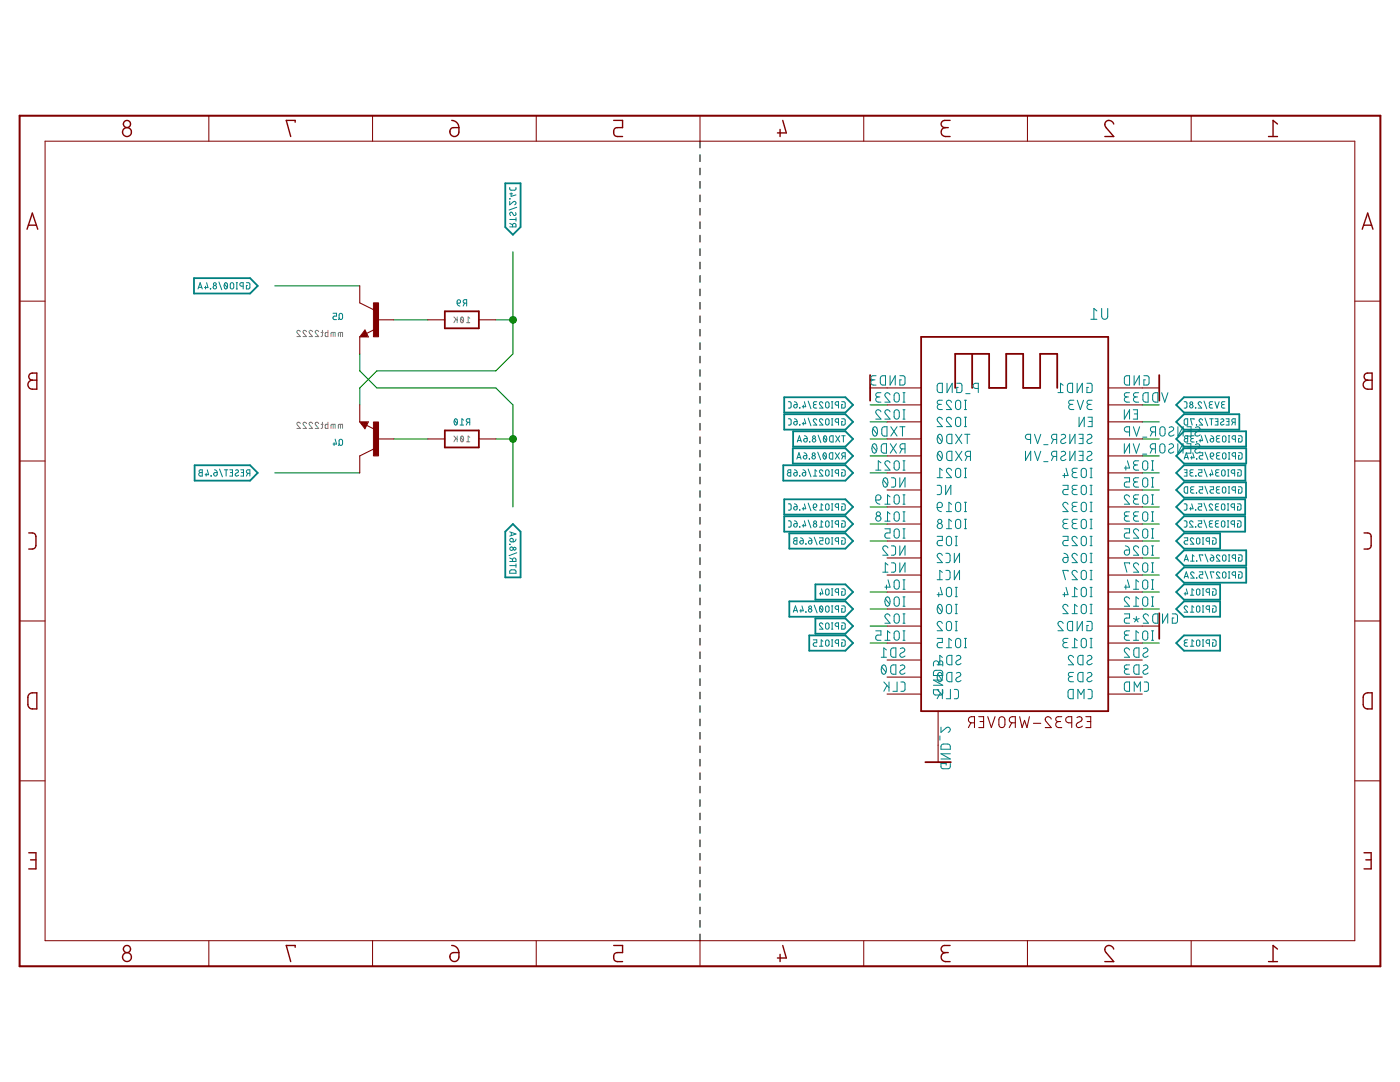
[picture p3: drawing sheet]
<svg xmlns="http://www.w3.org/2000/svg" width="279mm" height="216mm" viewBox="0 0 279 216" stroke-linecap="round" stroke-linejoin="round" font-family="sans-serif">
<g fill="none" stroke="#008000" stroke-width=".21">
<path d="M54.8 57h17M102.4 50.2v20.4l-3.4 3.4h-23.8l-3.4 3.4v3.4M71.8 70.6v3.4l3.4 3.4h23.8l3.4 3.4v20.4M78.6 63.8h6.8M99 63.8h3.4M54.8 94.4h17M78.6 87.6h6.8M99 87.6h3.4M173.7 94.4h3.3M173.7 84.2h3.3M173.7 87.6h3.3M173.7 91h3.3"/>
<path d="M173.7 80.8h3.3M228 94.4h3.4M228 84.2h3.4M228 87.6h3.4M228 91h3.4M228 80.8h3.4M228 97.8h3.4M173.7 118.1h3.3M173.7 107.9h3.3M173.7 104.6h3.3M173.7 101.2h3.3M228 118.1h3.4"/>
<path d="M228 107.9h3.4M228 104.6h3.4M228 101.2h3.4M228 111.3h3.4M228 114.7h3.4M173.7 121.5h3.3M173.7 124.9h3.3M173.7 128.3h3.3M228 121.5h3.4M228 128.3h3.4"/>
</g>
<g fill="#008000" stroke="#008000" stroke-width=".2">
<circle cx="102.4" cy="63.8" r=".68"/>
<circle cx="102.4" cy="87.6" r=".68"/>
</g>
<path d="M3.9 23.1h271.6v169.7h-271.6z" fill="none" stroke="#800000" stroke-width=".4"/>
<g fill="none" stroke="#800000" stroke-width=".2">
<path d="M9 28.2h261.4v159.5h-261.4zM41.7 23.1v5.1M74.4 23.1v5.1M107 23.1v5.1M139.7 23.1v5.1M172.4 23.1v5.1M205 23.1v5.1M237.7 23.1v5.1M3.9 60.1h5.1M270.4 60.1h5.1M3.9 92h5.1M270.4 92h5.1"/>
<path d="M3.9 123.9h5.1M270.4 123.9h5.1M3.9 155.8h5.1M270.4 155.8h5.1M41.7 187.7v5.1M74.4 187.7v5.1M107 187.7v5.1M139.7 187.7v5.1M172.4 187.7v5.1M205 187.7v5.1M237.7 187.7v5.1"/>
</g>
<g fill="none" stroke="#800000" stroke-width=".28">
<path d="M58.9 24.4v-.4h-1.8l.9 3.2M90.1 25.6l1.5-.1a1.56 1.56 0 0 1-.3 1.5 .93 .93 0 0 1-1.3-.1 .93 .93 0 0 1 .1-1.3zM90.1 24l.9 .3 .4 .5 .2 .7M122.5 24h1.7v1.5h-1a.9 .9 0 0 0-.7 .9 .9 .9 0 0 0 .7 .8h1M155.7 25.8v1.4M156.2 24l.7 2.5h-1.7M188.7 25.5a.89 .89 0 0 0-.9 .9 .89 .89 0 0 0 .9 .8h.9M189.6 24h-1.1a.72 .72 0 0 0-.7 .7 .72 .72 0 0 0 .7 .8h.8M222.3 24.7a.88 .88 0 0 0-1.3-.6 .88 .88 0 0 0-.3 1.4l1.6 1.7h-1.8M253.2 27.2h1.8M255 24.7l-.9-.7v3.2M5.4 45.7l1.1-3.2 1 3.2"/>
<path d="M5.7 44.9h1.6M271.9 45.7l1-3.2 1.1 3.2M272.1 44.9h1.6M5.9 74.7l.3-.2 1.1-.1v3.3a1.56 1.56 0 0 1-1.5-.4 .9 .9 0 0 1-.1-.9 .9 .9 0 0 1 .8-.5l-.5-.2-.2-.3zM6.5 75.9h.8M272.4 74.7l.3-.2 1.1-.1v3.3a1.56 1.56 0 0 1-1.5-.4 .89 .89 0 0 1-.2-.9 .89 .89 0 0 1 .8-.5l-.5-.3-.2-.5zM272.9 75.9h.9M5.7 106.3l1.2 .2 .3 .6v1.7l-.2 .5-.3 .2-1 .1M272.2 106.3l1.2 .2 .2 .6v1.7l-.1 .5-.3 .2-1 .1M5.8 138.5a1.65 1.65 0 0 1 1.5-.3v3.3a1.59 1.59 0 0 1-1.5-.3l-.2-.6v-1.7zM272.3 138.5a1.65 1.65 0 0 1 1.5-.3v3.3a1.59 1.59 0 0 1-1.5-.3l-.2-.6v-1.7zM5.7 170.2h1.5v3.2h-1.5"/>
<path d="M6.1 171.6h1.1M272.2 170.2h1.4v3.2h-1.4M272.6 171.6h1M58.9 189v-.3h-1.8l.9 3.2M89.9 190.4l.6-.3h1.1a1.56 1.56 0 0 1-.3 1.5 .93 .93 0 0 1-1.3 0 .93 .93 0 0 1-.1-1.2zM90.1 188.7l.9 .3 .4 .5 .2 .6M122.5 188.7h1.7v1.4h-1a.92 .92 0 0 0-.7 .9 .92 .92 0 0 0 .7 .9h1M155.7 190.4v1.5M156.2 188.7l.7 2.5h-1.7M188.7 190.1a.9 .9 0 0 0-.9 .9 .9 .9 0 0 0 .9 .9h.9M189.6 188.7h-1.1a.71 .71 0 0 0-.7 .7 .71 .71 0 0 0 .7 .7h.8M222.3 189.4a.88 .88 0 0 0-1.3-.7 .88 .88 0 0 0-.3 1.4l1.6 1.8h-1.8"/>
<path d="M253.2 191.9h1.8M255 189.4l-.9-.7v3.2"/>
<circle cx="25.3" cy="24.7" r=".72"/>
<circle cx="25.3" cy="26.4" r=".89"/>
<circle cx="25.3" cy="189.4" r=".72"/>
<circle cx="25.3" cy="191" r=".89"/>
</g>
<g fill="#800000" stroke="#800000" stroke-width=".2">
<path d="M74.5 84.2h1v6.8h-1z"/>
<path d="M74.5 60.4h1v6.8h-1z"/>
</g>
<g fill="none" stroke="#800000" stroke-width=".21">
<path d="M71.8 57v3.4l2.7 1.4M71.8 67.2v3.4M72.8 65.8l.7 1.4h-1.7zM74.8 65.7l-1.6 .8M75.2 63.8h3.4M85.4 63.8h3.4M95.6 63.8h3.4M173.7 77.4h10.1M221.2 77.4h10.2M71.8 84.2h1.7l-.7 1.4zM71.8 80.8v3.4M73.2 84.9l1.6 .8"/>
<path d="M74.5 89.6l-2.7 1.4v3.4M75.2 87.6h3.4M85.4 87.6h3.4M95.6 87.6h3.4M177 84.2h6.8M177 87.6h6.8M177 80.8h6.8M177 94.4h6.8M177 97.8h6.8M177 91h6.8M221.2 84.2h6.8M221.2 87.6h6.8"/>
<path d="M221.2 80.8h6.8M221.2 94.4h6.8M221.2 97.8h6.8M221.2 91h6.8M177 118.1h6.8M177 107.9h6.8M177 104.6h6.8M177 101.2h6.8M177 111.3h6.8M177 114.7h6.8M221.2 118.1h6.8M221.2 107.9h6.8"/>
<path d="M221.2 104.6h6.8M221.2 101.2h6.8M221.2 111.3h6.8M221.2 114.7h6.8M177 138.5h6.8M177 124.9h6.8M177 121.5h6.8M177 128.3h6.8M177 135.1h6.8M177 131.7h6.8M221.2 138.5h6.8M221.2 124.9h10.2"/>
<path d="M221.2 121.5h6.8M221.2 128.3h6.8M221.2 135.1h6.8M221.2 131.7h6.8M187.2 141.9v10.2M193.8 144.2l-.5 1M194.5 144.2a1.11 1.11 0 0 1-1.1-.2l-.1-.4 .1-.3a1.11 1.11 0 0 1 1.1-.3v2.2M195.3 143h1v2.2h-1M195.6 144h.7M197.1 143l.7 2.2 .8-2.2M199.5 143.3a.61 .61 0 0 1 .6-.3 .61 .61 0 0 1 .5 .6v1a.6 .6 0 0 1-.6 .6 .6 .6 0 0 1-.7-.6zM201.9 144.2l-.5 1"/>
<path d="M202.6 144.2h-.6a.61 .61 0 0 1-.6-.6 .61 .61 0 0 1 .6-.6h.6v2.2M203.5 143l.5 2.2 .5-1.5 .5 1.5 .4-2.2M206.2 144.3h1.5M209.8 143.5a.59 .59 0 0 0-.8-.5 .59 .59 0 0 0-.2 1l1 1.2h-1.2M211.3 144a.6 .6 0 0 0-.6 .6 .6 .6 0 0 0 .6 .6h.6M211.9 143h-.7a.49 .49 0 0 0-.5 .5 .49 .49 0 0 0 .5 .5h.5M213.9 144.2a1.11 1.11 0 0 1-1.1-.2l-.1-.4 .1-.3a1.11 1.11 0 0 1 1.1-.3v2.2M214.9 143.2a.54 .54 0 0 1 .8-.1 .54 .54 0 0 1 0 .8l-.7 .4a.55 .55 0 0 0 0 .8 .55 .55 0 0 0 .8 0l.2-.2M216.7 143h1v2.2h-1M217 144h.7"/>
</g>
<path d="M72.8 66.5l-.1 .4h.5l-.4-.7-.7 .9h1.1M88.8 62.1h6.8v3.4h-6.8zM173.7 74.8v5.1M183.8 67.2h37.4v74.7h-37.4zM190.6 77.4v-6.8h6.8v6.8h3.4v-6.8h3.4v6.8h3.4v-6.8h3.4v6.8M194 70.6v6.8M231.4 74.8v5.1M73.2 84.3h-1.1l.7 .9 .4-.7h-.5l.1 .4M88.8 85.9h6.8v3.4h-6.8zM231.4 122.4v5.1M184.7 152.1h5.1" fill="none" stroke="#800000" stroke-width=".36"/>
<g fill="none" stroke="#008080" stroke-width=".2">
<path d="M101.7 37.4v.4l.3 .2 .8-.1 .2-.5M101.7 39.6h.1M101.7 38.7h.6M102 38.5v.7l1-.3M39.5 57.7l.4-1.3 .5 1.3M39.6 57.3h.7M41 57.1v.6M41.2 56.4l.3 1h-.7M42 57.6l.1 .1zM43.7 56.3l.6 1.5M44.8 56.7l.6 .7M44.9 56.5l.2-.1a.67 .67 0 0 1 .3 .7 .67 .67 0 0 1-.4 .5l-.3-.6z"/>
<path d="M46.1 56.5l.3-.1 .3 .3-.1 .8-.2 .2-.4-.2zM47.1 57.7h.3M47.1 56.4h.3M47.3 56.4v1.3M48.5 57.1l-.6-.1v-.5l.6-.1v1.3M49.2 56.4l.6 .1 .1 .9-.2 .2-.5 .1v-.7h.2M91.4 59.9a.34 .34 0 0 1 .5 .1 .34 .34 0 0 1-.3 .5h-.4zM101.7 45.3h1.3l-.2-.7h-.4l-.1 .7M101.7 40.2v.7l.7-.6a.34 .34 0 0 1 .6 .1 .34 .34 0 0 1-.3 .5M101.7 44.6l.6 .3M101.7 43.8h1.3M102.9 42.4l.1 .4-.3 .2-.4-.5a.34 .34 0 0 0-.6 0 .34 .34 0 0 0 .2 .5"/>
<path d="M103 43.4v.7M103.1 41.4l-1.5 .5M66.5 62.5h.7v.6h-.5a.36 .36 0 0 0-.2 .3 .36 .36 0 0 0 .2 .4h.5M67.8 62.6l.3-.1 .3 .4-.1 .7-.2 .2-.4-.2zM67.8 63.5l-.3 .3M91.2 60.5l.1 .3 .5 .3M92.7 60.5l-.3 .6M93.1 60.5l-.6-.1v-.5l.6-.1v1.3M174.3 75.8a.52 .52 0 0 0-.5 .5 .52 .52 0 0 0 .5 .5h.5M174.8 75h-.6a.41 .41 0 0 0-.4 .4 .41 .41 0 0 0 .4 .4h.4M175.3 79.2a.52 .52 0 0 0-.5 .5 .52 .52 0 0 0 .5 .5h.5M175.8 75.2l.2-.2h.7v1.8h-.7l-.3-.3z"/>
<path d="M175.8 78.4h-.6a.42 .42 0 0 0-.4 .4 .42 .42 0 0 0 .4 .4h.4M177.6 78.8a.51 .51 0 0 0-.7-.4 .51 .51 0 0 0-.1 .8l.8 1h-1M177.6 75v1.8l1.1-1.8v1.8M178.6 78.5l.3-.1 .4 .1 .2 1.2a.52 .52 0 0 1-.5 .5 .52 .52 0 0 1-.6-.5zM179.6 75h.6l.4 .2v1.4l-.2 .2h-.8v-1h.3M180.2 78.4h.4M180.4 78.4v1.8M187.2 76.6l.9-.1v1.8h-.7l-.3-.2-.1-1.1zM188.1 79.9h-.6a.41 .41 0 0 0-.5 .4 .41 .41 0 0 0 .5 .4h.4M189 76.5v1.8l1-1.8v1.8M190.9 76.5h.8l.2 .2 .1 1.2-.3 .4h-.8v-1h.3M192.5 79.9h.4"/>
<path d="M192.7 79.9v1.8M192.7 78.5h.9M195.2 77.5h-.5a.52 .52 0 0 1-.5-.5 .52 .52 0 0 1 .5-.5h.5v1.8M211.1 78.3h1.1M212.2 76.9l-.6-.4v1.8M213.2 76.6l.9-.1v1.8h-.7l-.4-.3v-1zM214.3 79.9h-.6a.41 .41 0 0 0-.4 .4 .41 .41 0 0 0 .4 .4h.4M215 76.5v1.8l1-1.8v1.8M215 79.9l.6 1.8 .6-1.8M216.9 76.5h.8l.2 .2v1.4l-.2 .2h-.8v-1h.3M218 79.9h-.7a.41 .41 0 0 0-.4 .4 .41 .41 0 0 0 .4 .4h.5M224.5 75.2l.2-.2h.7v1.8h-.7l-.2-.2z"/>
<path d="M224.9 79.2a.52 .52 0 0 0-.5 .5 .52 .52 0 0 0 .5 .5h.5M225.4 78.4h-.6a.42 .42 0 0 0-.4 .4 .42 .42 0 0 0 .4 .4h.4M226.3 75v1.8l1.1-1.8v1.8M226.7 79.2a.52 .52 0 0 0-.5 .5 .52 .52 0 0 0 .5 .5h.5M227.2 78.4h-.6a.42 .42 0 0 0-.4 .4 .42 .42 0 0 0 .4 .4h.4M228.2 78.6l.4-.2h.5v1.8h-.6l-.4-.3zM228.3 75h.8l.2 .2v1.2l-.2 .4h-.8v-1h.3M230.1 78.6l.5-.2h.5v1.8h-.5l-.5-.2-.1-.3zM231.8 78.4l.7 1.8 .6-1.8M39.8 93.9l.6-.2v1.3l-.7-.1v-.5l.3-.1-.3-.2zM40 94.3h.4M41.1 94.4v.6"/>
<path d="M41.4 93.7l.2 1h-.7M42.1 94.9l.1 .1zM42.7 94.4l.6-.1v.4a.36 .36 0 0 1-.5 .3 .36 .36 0 0 1-.1-.6zM42.8 93.7l.3 .2 .2 .4M43.8 93.6l.6 1.5M44.8 93.7h.7M45.1 93.7v1.3M45.8 93.7h.6v1.3h-.6M46 94.3h.4M47 93.9l.4-.1 .2 .2-.1 .3-.5 .3a.35 .35 0 0 0 .2 .4 .35 .35 0 0 0 .4-.2M48 93.7h.6v1.3h-.6M48.2 94.3h.4"/>
<path d="M49.4 94.4l-.2 .6M49.9 94.4l-.7-.1v-.4l.7-.2v1.3M66.7 88.3v.6M66.9 87.6l.3 1h-.7M67.8 87.7h.3l.3 .3-.1 .7-.2 .2-.4-.2zM67.8 88.6l-.3 .3M90.7 83.8l.5 .7M90.8 83.7l.2-.1a.67 .67 0 0 1 .3 .6 .67 .67 0 0 1-.5 .6l-.2-.6zM91.8 84.8h.7M92.5 83.8l-.3-.2v1.2M93.3 84.3l-.3 .5M93.7 84.3l-.6-.2v-.4l.6-.1v1.2"/>
<path d="M157.2 93.9l.6-.2v1.3h-.5l-.2-.3 .1-.3 .3-.1-.3-.1zM157.3 83.6h.4l.2 .2v.8l-.6 .2M157.3 80.2h.4l.2 .3v.8l-.6 .1M157.5 94.3h.3M158.5 94.4l.6-.1v.4a.36 .36 0 0 1-.5 .3 .36 .36 0 0 1-.1-.6zM158.5 84.2l.6-.1v.4a.35 .35 0 0 1-.5 .3 .35 .35 0 0 1-.1-.6zM158.5 80.8l.6-.1v.4a.35 .35 0 0 1-.5 .3 .35 .35 0 0 1-.1-.6zM158.5 93.7l.4 .2 .2 .4M158.5 83.6l.4 .1 .2 .4M158.5 80.2l.4 .1 .2 .4M159 91.6l.4-1.3 .5 1.3M159.1 88.2l.4-1.2 .4 1.2"/>
<path d="M159.1 91.3h.7M159.2 87.9h.6M159.6 84.8h.1M159.6 95h.1M159.6 81.3v.1zM160.2 94.4l.6-.1v.4a.36 .36 0 0 1-.5 .3 .36 .36 0 0 1-.1-.6zM160.3 93.7l.3 .2 .2 .4M160.3 80.9v.5M160.3 84.3v.5M160.4 91l.6-.1v.3a.35 .35 0 0 1-.5 .4 .35 .35 0 0 1-.1-.6zM160.5 90.3l.4 .3 .1 .3M160.5 87.6l.6-.1v.4a.36 .36 0 0 1-.5 .3 .36 .36 0 0 1-.1-.6z"/>
<path d="M160.5 87l.4 .1 .2 .4M160.5 83.6l.3 .9h-.7M160.5 80.2l.3 1h-.7M161.3 93.6l.5 1.5M161.3 83.4l.5 1.6M161.3 80l.5 1.6M161.5 91.5l.1 .1zM161.6 88.1h.1M162.3 95h.7M162.7 80.7l-.3 .2v.4l.6 .1M163 83.8a.34 .34 0 0 0-.5-.2 .34 .34 0 0 0-.1 .5l.6 .7h-.7M163 80.2h-.4l-.3 .2 .1 .2 .5 .1"/>
<path d="M163 94l-.3-.3v1.3M163.2 90.2l.6 1.5M163.3 86.8l.5 1.5M164.2 94a.34 .34 0 0 0-.5-.2 .34 .34 0 0 0-.1 .5l.6 .7h-.7M164.2 83.8a.34 .34 0 0 0-.5-.2 .34 .34 0 0 0-.1 .5l.6 .7h-.7M164.2 80.5a.34 .34 0 0 0-.5-.3 .34 .34 0 0 0-.1 .5l.6 .7h-.7M164.3 90.6l.6 .7M164.4 87.2l.5 .7M164.4 90.4h.1a.65 .65 0 0 1 .4 .6 .65 .65 0 0 1-.4 .6l-.3-.6zM164.5 87h.2a.67 .67 0 0 1 .3 .6 .67 .67 0 0 1-.5 .6l-.2-.6zM164.9 93.8h.4l.2 .3-.1 .7-.2 .2-.4-.2zM164.9 83.6h.4l.2 .3-.1 .7-.2 .2-.4-.2z"/>
<path d="M164.9 80.2h.4l.2 .3-.1 .7-.2 .2-.4-.2zM165.6 90.4l.6-.1v1.3h-.5l-.2-.2zM165.7 87.1l.6-.1v1.2h-.5l-.2-.2zM165.9 83.6h.3M165.9 84.8h.3M165.9 93.7h.3M165.9 95h.3M165.9 81.4h.3M165.9 80.2h.3M166.1 80.2v1.2M166.1 83.6v1.2M166.1 93.7v1.3"/>
<path d="M166.7 90.3l.8 1.3M166.8 87l.8 1.2M167.3 94.4l-.6-.1v-.4l.6-.2v1.3M167.3 84.3l-.6-.2v-.4l.6-.1v1.2M167.3 80.9l-.6-.2v-.4l.6-.1v1.2M167.5 90.3l-.8 1.3M167.6 87l-.8 1.2M168 93.7l.6 .2 .1 .8-.2 .3h-.5v-.7h.2M168 83.6l.6 .1 .1 .8-.2 .3h-.5v-.7h.2M168 80.2l.6 .1 .1 .9-.2 .2h-.5v-.7h.2M168 87h.7M168.3 91l-.3 .6"/>
<path d="M168.3 87v1.2M168.7 91l-.7-.1v-.4l.7-.2v1.3M174.1 89l.8 1M174.2 85.6l.8 1M174.2 88.7l.3-.2a1.1 1.1 0 0 1 0 1.9 1.21 1.21 0 0 1-.3-1.7zM174.3 85.3l.3-.1a1.08 1.08 0 0 1 0 1.8 1.17 1.17 0 0 1-.3-1.7zM174.8 99.8l.2 .6 .6 .2M174.8 93.8h1M174.9 98.9a.53 .53 0 0 1 .9 .1 .53 .53 0 0 1-.4 .8h-.6zM175.8 82.2a.51 .51 0 0 0-.7-.4 .51 .51 0 0 0-.2 .8l.9 1h-1M175.8 92.4l-.5-.5v1.9M176.1 88.6l.8-.1v1.9h-.7l-.3-.3v-1.2z"/>
<path d="M176.1 85.4l.2-.2h.7v1.8h-.7l-.3-.3zM176.3 95.8l.8 1M176.4 95.5l.3-.2a1.15 1.15 0 0 1 .1 1.9h-.1a1.17 1.17 0 0 1-.3-1.7zM177.6 92.4a.5 .5 0 0 0-.7-.4 .5 .5 0 0 0-.1 .8l.8 1h-1M177.6 82.2a.51 .51 0 0 0-.7-.4 .51 .51 0 0 0-.1 .8l.8 1h-1M177.6 99.1l-.5-.4v1.9M177.7 88.5l1.2 1.9M177.8 85.2l1.2 1.8M177.9 95.3l.6 .1 .2 .4v1.1l-.2 .3h-.6M178.6 98.9l.3-.2 .4 .2 .2 1.2a.52 .52 0 0 1-.5 .5 .52 .52 0 0 1-.6-.5zM178.6 81.9l.3-.1 .4 .1 .2 1.2a.52 .52 0 0 1-.5 .5 .52 .52 0 0 1-.6-.5zM178.7 92l.3-.1 .3 .2 .2 1.2a.52 .52 0 0 1-.5 .5 .52 .52 0 0 1-.6-.5l.1-1z"/>
<path d="M178.9 88.5l-1.2 1.9M179 85.2l-1.2 1.8M179.6 95.3v1.9l1-1.9v1.9M179.6 85.2h1M180 89.6l-.4 .8M180.1 85.2v1.8M180.2 80.2h.4M180.2 83.6h.4M180.2 81.8h.4M180.2 98.7h.4M180.2 93.8h.4M180.2 91.9h.4"/>
<path d="M180.4 81.8v1.8M180.4 91.9v1.9M180.4 98.7v1.9M180.6 89.6h-.5a.52 .52 0 0 1-.5-.5 .52 .52 0 0 1 .5-.6h.5v1.9M187 96.8l.6 .1 .3 .3-.1 1.2-.2 .3h-.6M187 95.3h1.1M187.1 90.5l.9 1M187.1 87.1l.9 1M187.3 90.2l.3-.2a1.11 1.11 0 0 1 0 1.9 1.15 1.15 0 0 1-.3-1.7zM187.3 86.8l.3-.1a1.11 1.11 0 0 1 0 1.8 1.15 1.15 0 0 1-.3-1.7zM187.6 80.7a.52 .52 0 0 0-.6 .5 .52 .52 0 0 0 .6 .5h.5M188.1 83.7a.51 .51 0 0 0-.8-.4 .51 .51 0 0 0-.1 .8l.9 1h-1.1"/>
<path d="M188.1 93.9l-.5-.5v1.9M188.7 96.8v1.9l1.1-1.9v1.9M189 90.3l.3-.2 .7-.1v1.9h-.7l-.3-.2zM189 86.9l.3-.2h.7v1.8h-.7l-.3-.2zM189.9 93.9a.52 .52 0 0 0-.7-.4 .52 .52 0 0 0-.2 .8l.9 1h-1M189.9 83.7a.52 .52 0 0 0-.7-.4 .52 .52 0 0 0-.2 .8l.9 1h-1M189.9 80.3a.51 .51 0 0 0-.7-.4 .51 .51 0 0 0-.2 .8l.9 1h-1M190.7 90l1.3 1.9M190.7 86.7l1.3 1.8M190.8 93.6l.3-.1 .5 .1 .1 1.2a.52 .52 0 0 1-.5 .5 .52 .52 0 0 1-.5-.5zM190.8 83.4l.3-.1 .5 .1 .1 1.2a.52 .52 0 0 1-.5 .5 .52 .52 0 0 1-.5-.5zM190.8 80.1l.3-.2 .5 .2 .1 1.1a.52 .52 0 0 1-.5 .5 .52 .52 0 0 1-.5-.5z"/>
<path d="M192 90l-1.3 1.9M192 86.7l-1.3 1.8M192.5 81.7h.4M192.5 85.1h.4M192.5 83.2h.4M192.5 95.3h.4M192.5 93.4h.4M192.5 86.7h1.1M192.7 83.2v1.9M192.7 93.4v1.9M193 91.1l-.4 .8M193 86.7v1.8"/>
<path d="M193.7 91.1h-.6a.52 .52 0 0 1-.5-.5 .52 .52 0 0 1 .5-.6h.6v1.9M204.7 90v1.9l1-1.9v1.9M205.7 87.7h-.5a.52 .52 0 0 1-.6-.5 .52 .52 0 0 1 .6-.5h.5v1.8M206.5 90l.6 1.9 .6-1.9M206.5 86.7l.6 1.8 .6-1.8M208.3 92.1h.8M208.3 88.7h.8M210.2 91.1l-.4 .8M210.2 87.7l-.4 .8M210.9 91.1h-.5a.52 .52 0 0 1-.6-.5 .52 .52 0 0 1 .6-.6h.5v1.9M210.9 87.7h-.5a.52 .52 0 0 1-.6-.5 .52 .52 0 0 1 .6-.5h.5v1.8M211.8 90.2a.46 .46 0 0 1 .7-.1 .46 .46 0 0 1-.1 .7l-.5 .3a.48 .48 0 0 0-.1 .7 .48 .48 0 0 0 .7 0l.2-.1"/>
<path d="M211.8 86.8a.46 .46 0 0 1 .7-.1 .46 .46 0 0 1-.1 .7l-.5 .3a.47 .47 0 0 0-.1 .7 .47 .47 0 0 0 .7 0l.2-.1M212.1 96.8h1v.9h-.6a.53 .53 0 0 0-.4 .5 .53 .53 0 0 0 .4 .5h.6M212.4 94.5v.8M212.7 93.4l.4 1.5h-1M213.5 86.7v1.8l1-1.8v1.8M213.5 90v1.9l1-1.9v1.9M213.8 80.7a.52 .52 0 0 0-.5 .5 .52 .52 0 0 0 .5 .5h.5M214.5 94.3a.52 .52 0 0 0-.6 .5 .52 .52 0 0 0 .6 .5h.5M214.5 97.7a.52 .52 0 0 0-.6 .5 .52 .52 0 0 0 .6 .5h.5M215 93.4h-.6a.42 .42 0 0 0-.4 .5 .42 .42 0 0 0 .4 .4h.4M215 96.8h-.6a.41 .41 0 0 0-.4 .5 .41 .41 0 0 0 .4 .4h.4M215.3 90h.8v1.9h-.8"/>
<path d="M215.3 86.7h.8v1.8h-.8M215.3 83.2v1.9l1.1-1.9v1.9M215.5 90.9h.6M215.5 87.5h.6M215.9 93.6l.3-.1 .5 .1 .1 1.2a.52 .52 0 0 1-.5 .5 .52 .52 0 0 1-.5-.5zM216 96.9l.4-.1 .4 .4v1a.52 .52 0 0 1-.5 .5 .52 .52 0 0 1-.5-.5v-1zM217 90.2a.47 .47 0 0 1 .7-.1 .47 .47 0 0 1 0 .7l-.6 .3a.48 .48 0 0 0 0 .7 .48 .48 0 0 0 .7 0l.2-.1M217 86.8a.46 .46 0 0 1 .7-.1 .46 .46 0 0 1 0 .7l-.6 .3a.47 .47 0 0 0 0 .7 .47 .47 0 0 0 .7 0l.2-.1M217.1 83.2h.9v1.9h-.9M217.3 84.1h.7M217.4 80.7a.52 .52 0 0 0-.5 .5 .52 .52 0 0 0 .5 .5h.6M217.6 95.3h.4"/>
<path d="M217.6 93.4h.4M217.6 98.7h.4M217.6 96.8h.4M217.8 93.4v1.9M217.8 96.8v1.9M224.4 95.3h1v.9h-.6a.53 .53 0 0 0-.4 .5 .53 .53 0 0 0 .4 .5h.6M224.4 81.8v1.8l1-1.8v1.8M224.4 88.5v1.9l1-1.9v1.9M224.7 93v.8M225 91.9l.4 1.5h-1M225.4 99.1a.52 .52 0 0 0-.7-.4 .52 .52 0 0 0-.2 .9l.9 1h-1M225.4 86.2h-.5a.52 .52 0 0 1-.5-.5 .52 .52 0 0 1 .5-.5h.5v1.8"/>
<path d="M226.2 81.8h.8v1.8h-.8M226.2 88.5l.6 1.9 .6-1.9M226.2 85.2l.6 1.8 .6-1.8M226.4 82.6h.6M226.7 99.6a.52 .52 0 0 0-.5 .5 .52 .52 0 0 0 .5 .5h.5M226.7 92.8a.52 .52 0 0 0-.5 .5 .52 .52 0 0 0 .5 .5h.5M226.7 96.2a.52 .52 0 0 0-.5 .5 .52 .52 0 0 0 .5 .5h.5M227.2 98.7h-.6a.41 .41 0 0 0-.4 .5 .41 .41 0 0 0 .4 .4h.4M227.2 91.9h-.6a.41 .41 0 0 0-.4 .5 .41 .41 0 0 0 .4 .4h.4M227.2 95.3h-.6a.41 .41 0 0 0-.4 .4 .41 .41 0 0 0 .4 .5h.4M228 90.6h.9M228 87.2h.9"/>
<path d="M228.2 98.9l.3-.2 .5 .2 .1 1.2a.52 .52 0 0 1-.6 .5 .52 .52 0 0 1-.5-.5zM228.2 92.1l.3-.2 .5 .2 .1 1.2a.52 .52 0 0 1-.6 .5 .52 .52 0 0 1-.5-.5zM228.2 95.5l.3-.1 .5 .1 .1 1.2a.52 .52 0 0 1-.6 .5 .52 .52 0 0 1-.5-.5zM229.8 98.7h.4M229.8 93.8h.4M229.8 91.9h.4M229.8 97.2h.4M229.8 95.3h.4M230 89.6l-.4 .8M230 86.2l-.4 .8M230 91.9v1.9M230 95.3v1.9"/>
<path d="M230 98.7v1.9M230.6 89.6h-.5a.52 .52 0 0 1-.6-.5 .52 .52 0 0 1 .6-.6h.5v1.9M230.6 86.2h-.5a.52 .52 0 0 1-.5-.5 .52 .52 0 0 1 .5-.5h.5v1.8M231.6 88.7l.3-.1 .5 .1 .1 1.2a.52 .52 0 0 1-.5 .5 .52 .52 0 0 1-.5-.5zM231.6 85.3l.3-.1 .5 .1 .1 1.2a.52 .52 0 0 1-.5 .5 .52 .52 0 0 1-.5-.5zM233.3 88.7a.46 .46 0 0 1 .7-.1 .46 .46 0 0 1 0 .7l-.6 .3a.47 .47 0 0 0 0 .8 .47 .47 0 0 0 .7-.1l.2-.2M233.3 85.3a.47 .47 0 0 1 .8-.1 .47 .47 0 0 1-.1 .7l-.6 .4a.47 .47 0 0 0 0 .7 .47 .47 0 0 0 .7-.1l.2-.1M235.1 88.5v1.9l1-1.9v1.9M235.1 85.2v1.8l1-1.8v1.8M236.3 80.2h.4l.2 .3-.1 .8-.5 .1M236.3 93.7h.6v1.3h-.6M236.3 91.6l.4-1.3 .5 1.3"/>
<path d="M236.4 83.7l.6-.1v1.2h-.5l-.2-.2zM236.4 97.2l.6-.1v1.3h-.5l-.2-.2zM236.4 91.3h.7M236.5 87.1l.5-.1v1.2h-.5l-.2-.3 .1-.2 .3-.2-.2-.1zM236.5 94.3h.4M236.7 87.5h.3M236.8 88.5h.9v1.9h-.9M236.9 85.2h.8v1.8h-.8M237 89.4h.7M237.1 86h.6M237.8 94.3l-.3 .1v.5l.6 .1M237.8 91v.6"/>
<path d="M237.9 97.7l-.3 .3 .1 .3 .6 .1M238 87.5l-.4 .3 .1 .3 .6 .1M238 90.3l.3 1h-.7M238.1 93.7l-.5 .1-.1 .2 .1 .3h.4M238.3 97.1l-.6 .1-.1 .1 .1 .4h.4M238.3 83.7v-.1h-.7l.3 1.2M238.3 87h-.5l-.2 .2 .1 .2 .5 .1M238.6 88.7a.46 .46 0 0 1 .7-.1 .46 .46 0 0 1-.1 .7l-.5 .3a.46 .46 0 0 0-.1 .7 .46 .46 0 0 0 .7 0l.2-.2M238.6 81.3l.1 .1zM238.6 85.3a.47 .47 0 0 1 .7-.1 .47 .47 0 0 1 0 .7l-.6 .4a.47 .47 0 0 0-.1 .7 .47 .47 0 0 0 .8-.1l.1-.1M238.6 94.9l.1 .1zM238.8 84.8h.1"/>
<path d="M238.8 98.3v.1zM238.8 88.1h.1M238.8 91.5l.1 .1zM239.2 93.7h.7v.6h-.5a.36 .36 0 0 0-.2 .3 .36 .36 0 0 0 .2 .4h.5M239.3 97.1h.7v.6h-.4a.36 .36 0 0 0-.3 .4 .36 .36 0 0 0 .3 .3h.4M239.3 90.3h.7v.6h-.4a.36 .36 0 0 0-.3 .4 .36 .36 0 0 0 .3 .3h.4M239.5 87.7v.5M239.7 87l.3 .9h-.7M239.8 80.5a.34 .34 0 0 0-.5-.3 .34 .34 0 0 0-.1 .5l.6 .7h-.7M240 83.8a.35 .35 0 0 0-.5-.2 .35 .35 0 0 0-.1 .5l.6 .7h-.7M240.3 80l.5 1.6M240.3 93.6l.6 1.5"/>
<path d="M240.5 83.4l.5 1.6M240.5 97l.5 1.5M240.5 86.8l.5 1.5M240.5 90.2l.6 1.5M241.4 83.6h.7M241.5 97.1h.7v.6h-.4a.35 .35 0 0 0-.3 .4 .35 .35 0 0 0 .3 .3h.4M241.5 91l.1 .4 .5 .2M241.6 94.4v.6M241.6 87.6l.6-.1v.4a.36 .36 0 0 1-.5 .3 .36 .36 0 0 1-.1-.6zM241.7 87l.4 .2 .1 .3M241.7 90.4a.35 .35 0 0 1 .5 .1 .35 .35 0 0 1-.2 .5h-.5zM241.7 80.7l-.3 .2v.4l.6 .1"/>
<path d="M241.8 83.6v1.2M241.8 93.7l.3 1h-.7M242 80.2h-.5l-.2 .2 .2 .3h.4M242.5 80.2l.4 1.2 .4-1.2M242.5 83.6h.6v1.2h-.6M242.6 84.1h.5M242.9 94.3l-.2 .1v.5l.6 .1M243.1 97.7l-.3 .1-.1 .3 .2 .3h.5M243.1 87.5l-.3 .2-.1 .2 .2 .3h.5M243.1 90.9l-.3 .1v.5l.7 .1M243.3 93.7l-.6 .1-.1 .2 .1 .3h.4M243.4 97.1l-.5 .1-.2 .1 .1 .3 .5 .1"/>
<path d="M243.4 87h-.5l-.2 .2 .2 .3h.4M243.5 90.3l-.6 .1-.1 .2 .1 .3h.4M243.6 83.7l.5-.1 .1 .2-.5 .5a.32 .32 0 0 0 0 .5 .32 .32 0 0 0 .5-.1l.1-.1M243.9 93.8l.3-.1 .3 .2v.9l-.3 .2-.3-.1-.1-.2zM244.1 97.2h.4l.1 .3v.7l-.2 .2-.3-.1-.2-.3zM244.1 87h.3l.2 .1 .1 .8-.3 .3-.4-.2zM244.1 90.4h.3l.2 .2v.8l-.2 .2-.3-.1-.1-.3zM244.1 80.7l-.3 .2v.4l.7 .1M244.5 80.2h-.5l-.2 .2v.2l.5 .1M244.7 83.6h.6v1.2h-.6M244.8 84.1h.5M245 93.7h.3"/>
<path d="M245 95h.3M245.1 98.4h.3M245.1 97.1h.3M245.1 93.7v1.3M245.2 90.3h.2M245.2 91.6h.2M245.2 87h.2M245.2 88.2h.2M245.3 87v1.2M245.3 97.1v1.3M245.3 90.3v1.3M246.1 84.3l-.3 .5"/>
<path d="M246.4 94.4l-.6-.1-.1-.3 .2-.2 .5-.1v1.3M246.5 84.3l-.6-.2-.1-.3 .2-.2h.5v1.2M246.5 97.8l-.6-.1v-.4l.6-.2v1.3M246.5 87.7l-.6-.2v-.4l.6-.1v1.2M246.6 91l-.6-.1-.1-.3 .2-.2 .5-.1v1.3M247 93.7l.7 .2v.8l-.2 .3h-.5v-.7h.2M247.2 97.1l.6 .2 .1 .8-.2 .3h-.5v-.7h.2M247.2 87l.6 .1v1l-.6 .1v-.7h.2M247.2 90.3l.7 .2v.8l-.2 .3h-.5v-.7h.2M101.7 112h1.3l-.2-.6h-.4l-.1 .6M101.7 108.6l.1 .1zM101.7 112.9h1.3"/>
<path d="M101.7 111.3l.6 .3M101.7 106.1l1.3 .5-1.3 .4M101.8 107.5l.3-.1 .2 .1 .1 .6h-.5l-.2-.3zM101.8 113.8h1.1l.1 .6h-1.3zM102 106.2v.7M103 107.6l-.2 .4-.4 .1M103 112.5v.7M103.1 110.3l-1.5 .6M157.3 103.9l.4 .1 .2 .2v.8l-.6 .2M157.3 100.5l.4 .1 .2 .2v.8l-.6 .2M158.5 107.4l.5-.1v1.3l-.5-.1-.2-.2 .1-.3 .3-.1-.3-.2zM158.5 104.6l.6-.1v.3a.36 .36 0 0 1-.5 .3 .36 .36 0 0 1-.1-.5z"/>
<path d="M158.5 101.2l.6-.1v.3a.35 .35 0 0 1-.5 .3 .35 .35 0 0 1-.1-.5zM158.5 103.9l.4 .1 .2 .5M158.5 100.5l.4 .1 .2 .5M158.7 107.9h.3M159.6 105.2h.1M159.6 101.7h.1M159.7 108l.6-.1v.3a.36 .36 0 0 1-.5 .3 .36 .36 0 0 1-.1-.5zM159.8 107.3l.4 .2 .1 .4M160.3 101.2v.6M160.3 104.6v.6M160.5 103.9l.3 1h-.7M160.5 100.5l.3 1h-.7"/>
<path d="M160.8 108.5l.1 .1zM161.3 103.8l.5 1.5M161.3 100.4l.5 1.5M161.4 108l.6-.1v.3a.36 .36 0 0 1-.5 .3 .36 .36 0 0 1-.1-.5zM161.5 107.3l.4 .2 .1 .4M162.3 101.2l.2 .5 .4 .1M162.4 100.6a.36 .36 0 0 1 .6 .1 .36 .36 0 0 1-.3 .5h-.4zM162.5 107.2l.6 1.5M163.5 107.3h.7v.6h-.4a.36 .36 0 0 0-.3 .3 .36 .36 0 0 0 .3 .4h.4M163.5 105.2h.7M163.5 101.8h.7M163.7 118.2v.6"/>
<path d="M164 117.5l.2 1h-.7M164.2 100.8l-.3-.3v1.3M164.2 104.2l-.3-.3v1.3M164.9 117.6h.4l.2 .3-.1 .7-.2 .1-.4-.1zM164.9 107.4h.4l.2 .3-.1 .7-.2 .2-.4-.2zM164.9 104l.3-.1 .3 .4-.1 .7-.2 .2-.4-.2zM164.9 100.6h.4l.2 .3-.1 .7-.2 .2-.4-.2zM165.9 108.6h.3M165.9 118.8h.3M165.9 117.5h.3M165.9 107.3h.3M165.9 105.2h.3"/>
<path d="M165.9 103.9h.3M165.9 101.8h.3M165.9 100.5h.3M166.1 100.5v1.3M166.1 103.9v1.3M166.1 107.3v1.3M166.1 117.5v1.3M167.3 118.2l-.6-.1v-.5l.6-.1v1.3M167.3 108l-.6-.1v-.5l.6-.1v1.3M167.3 104.6l-.6-.1v-.4l.6-.2v1.3M167.3 101.2l-.6-.1v-.4l.6-.2v1.3M168 117.5l.6 .1 .1 .9-.2 .2-.5 .1v-.7h.2"/>
<path d="M168 107.3l.6 .2 .1 .8-.2 .3h-.5v-.7h.2M168 103.9l.6 .2 .1 .8-.2 .3h-.5v-.7h.2M168 100.5l.6 .2 .1 .8-.2 .3h-.5v-.7h.2M176.2 114.2h1M176.6 105.5h1v.8h-.6a.53 .53 0 0 0-.4 .6 .53 .53 0 0 0 .4 .5h.6M176.6 104h1M176.6 100.6h1M176.7 119.5l.8 1M176.8 119.2l.3-.1a1.11 1.11 0 0 1 0 1.9 1.15 1.15 0 0 1-.3-1.8zM176.9 116.7v.9M177.2 109.3a.51 .51 0 0 0-.7-.4 .51 .51 0 0 0-.2 .8l.9 1.1h-1M177.2 112.7l-.5-.4v1.9"/>
<path d="M177.2 115.7l.4 1.5h-1M177.6 102.6l-.5-.5v1.9M177.9 112.3h.6l.2 .4v1.2l-.2 .3h-.6M177.9 108.9h.6l.2 .4v1.2l-.2 .2-.6 .1M178.6 119.3l.3-.2 .4 .2 .2 1.1a.52 .52 0 0 1-.5 .6 .52 .52 0 0 1-.6-.6zM178.6 115.9l.3-.2 .4 .2 .2 1.2a.52 .52 0 0 1-.5 .5 .52 .52 0 0 1-.6-.5zM178.6 105.7l.3-.2 .4 .2 .2 1.2a.52 .52 0 0 1-.5 .5 .52 .52 0 0 1-.6-.5zM178.7 102.2l.3-.1 .3 .2 .2 1.2a.52 .52 0 0 1-.5 .5 .52 .52 0 0 1-.6-.5l.1-1zM179.6 108.9v1.9l1-1.9v1.9M179.6 112.3v1.9l1-1.9v1.9M180.2 119.1h.4M180.2 117.6h.4"/>
<path d="M180.2 115.7h.4M180.2 107.4h.4M180.2 105.5h.4M180.2 104h.4M180.2 102.1h.4M180.2 100.6h.4M180.4 102.1v1.9M180.4 105.5v1.9M180.4 115.7v1.9M180.4 119.1v1.9M187 107h1.1v.8h-.6a.53 .53 0 0 0-.5 .6 .53 .53 0 0 0 .5 .5h.6M187 101.3l.3 .6 .6 .2"/>
<path d="M187 115.7h1.1M187.2 100.4a.52 .52 0 0 1 .8 .1 .52 .52 0 0 1-.3 .8h-.7zM187.3 118.2v.9M187.7 117.2l.4 1.5h-1.1M188.1 110.8a.5 .5 0 0 0-.7-.4 .5 .5 0 0 0-.2 .8l.9 1.1h-1.1M188.1 114.2l-.5-.4v1.9M188.8 113.8h.6l.2 .4v1.2l-.2 .2-.6 .1M188.8 110.4h.6l.2 .4-.1 1.4-.7 .1M188.9 105.5h1M188.9 102.1h1M189 117.4l.3-.2 .5 .2 .1 1.2a.52 .52 0 0 1-.5 .5 .52 .52 0 0 1-.5-.5zM189 107.2l.3-.2 .5 .2 .1 1.2a.52 .52 0 0 1-.5 .5 .52 .52 0 0 1-.5-.5z"/>
<path d="M189.9 100.6l-.5-.4v1.9M189.9 104l-.5-.4v1.9M190.5 110.4v1.9l1-1.9v1.9M190.5 113.8v1.9l1-1.9v1.9M190.6 119.1h.5M190.6 117.2h.5M190.6 108.9h.5M190.6 107h.5M190.8 103.8l.3-.2 .5 .2 .1 1.2a.52 .52 0 0 1-.5 .5 .52 .52 0 0 1-.5-.5zM190.8 100.4l.3-.2 .5 .2 .1 1.2a.52 .52 0 0 1-.5 .5 .52 .52 0 0 1-.5-.5zM190.8 107v1.9M190.8 117.2v1.9"/>
<path d="M192.5 105.5h.4M192.5 103.6h.4M192.5 102.1h.4M192.5 100.2h.4M192.7 100.2v1.9M192.7 103.6v1.9M212.1 107h1v.8h-.6a.53 .53 0 0 0-.4 .6 .53 .53 0 0 0 .4 .5h.6M212.2 111.4l.9-.2v.6a.53 .53 0 0 1-.7 .4 .53 .53 0 0 1-.2-.8zM212.3 110.4a.85 .85 0 0 1 .8 .8M212.4 118.2v.9M212.6 104.5a.52 .52 0 0 0-.5 .5 .52 .52 0 0 0 .5 .5h.5M212.7 117.2l.4 1.5h-1"/>
<path d="M213.1 100.6a.51 .51 0 0 0-.7-.3 .51 .51 0 0 0-.1 .7l.8 1.1h-1M213.1 103.6h-.6a.42 .42 0 0 0-.4 .4 .42 .42 0 0 0 .4 .5h.4M213.1 114v-.2h-1l.5 1.9M214 119.1h1M214.5 101a.52 .52 0 0 0-.6 .6 .52 .52 0 0 0 .6 .5h.5M214.5 104.5a.52 .52 0 0 0-.6 .5 .52 .52 0 0 0 .6 .5h.5M215 107.4a.51 .51 0 0 0-.7-.4 .51 .51 0 0 0-.2 .8l.9 1.1h-1M215 110.8a.51 .51 0 0 0-.7-.4 .51 .51 0 0 0-.2 .8l.9 1.1h-1M215 114.2a.52 .52 0 0 0-.7-.4 .52 .52 0 0 0-.2 .8l.9 1.1h-1M215 100.2h-.6a.41 .41 0 0 0-.4 .4 .41 .41 0 0 0 .4 .4h.4M215 103.6h-.6a.42 .42 0 0 0-.4 .4 .42 .42 0 0 0 .4 .5h.4M215 117.6l-.5-.4v1.9"/>
<path d="M215.9 107.2l.3-.2 .5 .2 .1 1.2a.52 .52 0 0 1-.5 .5 .52 .52 0 0 1-.5-.5zM215.9 110.6l.3-.2 .5 .2 .1 1.2a.52 .52 0 0 1-.5 .5 .52 .52 0 0 1-.5-.5zM215.9 114l.3-.2 .5 .2 .1 1.1a.52 .52 0 0 1-.5 .6 .52 .52 0 0 1-.5-.6zM215.9 100.4l.3-.2 .5 .2 .1 1.2a.52 .52 0 0 1-.5 .5 .52 .52 0 0 1-.5-.5zM215.9 103.8l.3-.2 .5 .2 .1 1.2a.52 .52 0 0 1-.5 .5 .52 .52 0 0 1-.5-.5zM216 117.3l.4-.1 .4 .3v1.1a.52 .52 0 0 1-.5 .5 .52 .52 0 0 1-.5-.5v-1.1zM217.6 119.1h.4M217.6 117.2h.4M217.6 108.9h.4M217.6 107h.4M217.6 105.5h.4M217.6 103.6h.4"/>
<path d="M217.6 102.1h.4M217.6 100.2h.4M217.6 112.3h.4M217.6 110.4h.4M217.6 115.7h.4M217.6 113.8h.4M217.8 100.2v1.9M217.8 103.6v1.9M217.8 107v1.9M217.8 110.4v1.9M217.8 113.8v1.9M217.8 117.2v1.9"/>
<path d="M224.4 105.5h1v.8h-.6a.53 .53 0 0 0-.4 .6 .53 .53 0 0 0 .4 .5h.6M224.5 109.9l.9-.2v.6a.54 .54 0 0 1-.7 .4 .54 .54 0 0 1-.2-.8zM224.6 108.9a.83 .83 0 0 1 .8 .8M224.7 116.7v.9M224.9 103a.52 .52 0 0 0-.5 .5 .52 .52 0 0 0 .5 .5h.5M225 115.7l.4 1.5h-1M225.4 119.5a.52 .52 0 0 0-.7-.4 .52 .52 0 0 0-.2 .8l.9 1.1h-1M225.4 102.1h-.6a.41 .41 0 0 0-.4 .4 .41 .41 0 0 0 .4 .5h.4M225.4 112.5v-.2h-1l.5 1.9M226.2 117.6h1M226.7 103a.52 .52 0 0 0-.5 .5 .52 .52 0 0 0 .5 .5h.5M227.2 105.9a.51 .51 0 0 0-.7-.4 .51 .51 0 0 0-.1 .8l.8 1.1h-1"/>
<path d="M227.2 109.3a.51 .51 0 0 0-.7-.4 .51 .51 0 0 0-.1 .8l.8 1.1h-1M227.2 112.7a.51 .51 0 0 0-.7-.4 .51 .51 0 0 0-.1 .8l.8 1.1h-1M227.2 102.1h-.6a.41 .41 0 0 0-.4 .4 .41 .41 0 0 0 .4 .5h.4M227.2 119.5l-.5-.4v1.9M227.2 116.1l-.5-.4v1.9M228.2 119.3l.3-.2 .5 .2 .1 1.1a.52 .52 0 0 1-.6 .6 .52 .52 0 0 1-.5-.6zM228.2 115.9l.3-.2 .5 .2 .1 1.2a.52 .52 0 0 1-.6 .5 .52 .52 0 0 1-.5-.5zM228.2 105.7l.3-.2 .5 .2 .1 1.2a.52 .52 0 0 1-.6 .5 .52 .52 0 0 1-.5-.5zM228.2 109.1l.3-.2 .5 .2 .1 1.2a.52 .52 0 0 1-.6 .5 .52 .52 0 0 1-.5-.5zM228.2 112.5l.3-.2 .5 .2 .1 1.2a.52 .52 0 0 1-.6 .5 .52 .52 0 0 1-.5-.5zM228.2 102.3l.3-.2 .5 .2 .1 1.2a.52 .52 0 0 1-.6 .5 .52 .52 0 0 1-.5-.5zM229.8 119.1h.4"/>
<path d="M229.8 117.6h.4M229.8 115.7h.4M229.8 107.4h.4M229.8 105.5h.4M229.8 104h.4M229.8 102.1h.4M229.8 100.6h.4M229.8 110.8h.4M229.8 108.9h.4M229.8 114.2h.4M229.8 112.3h.4M230 102.1v1.9"/>
<path d="M230 105.5v1.9M230 108.9v1.9M230 112.3v1.9M230 115.7v1.9M230 119.1v1.9M236.3 107.3h.7v.6h-.4a.36 .36 0 0 0-.3 .3 .36 .36 0 0 0 .3 .4h.4M236.3 100.5l.4 .1 .2 .2-.1 .9-.5 .1M236.3 103.9l.4 .1 .2 .2-.1 .9-.5 .1M236.3 112l.4-1.3 .5 1.3M236.3 115.4l.4-1.3 .5 1.3M236.4 111.7h.7M236.4 115h.7"/>
<path d="M236.5 118.2v.6M236.7 117.5l.3 1h-.7M237.6 118.8h.7M237.6 101.2v.6M237.6 112h.7M237.8 100.5l.3 1h-.7M238.1 104.2a.34 .34 0 0 0-.5-.3 .34 .34 0 0 0-.1 .6l.6 .7h-.7M238.3 107.6a.35 .35 0 0 0-.5-.3 .35 .35 0 0 0-.1 .6l.6 .7h-.7M238.3 117.8l-.4-.3v1.3M238.3 114.4a.34 .34 0 0 0-.5-.3 .34 .34 0 0 0-.1 .6l.6 .7h-.7M238.3 111l-.3-.3v1.3M238.6 105.1l.1 .1z"/>
<path d="M238.6 101.7l.1 .1zM238.8 111.9l.1 .1zM238.8 115.3l.1 .1zM238.9 117.6l.3-.1 .2 .2v.9l-.2 .1-.4-.1zM238.9 107.4l.3-.1 .2 .2v.9l-.2 .2-.4-.2zM239.1 100.5h.7v.6h-.4a.36 .36 0 0 0-.3 .3 .36 .36 0 0 0 .3 .4h.4M239.1 103.9h.7v.6h-.4a.36 .36 0 0 0-.3 .3 .36 .36 0 0 0 .3 .4h.4M239.3 114.1h.7v.6h-.4a.36 .36 0 0 0-.3 .3 .36 .36 0 0 0 .3 .4h.4M240 108.6h.2M240 118.8h.2M240 117.5h.2M240 107.3h.2"/>
<path d="M240 110.8v-.1h-.7l.4 1.3M240.1 107.3v1.3M240.1 117.5v1.3M240.3 100.4l.5 1.5M240.3 103.8l.5 1.5M240.5 110.6l.6 1.5M240.5 114l.6 1.5M241.4 118.2l-.7-.1v-.3l.2-.3h.5v1.3M241.4 108h-.5l-.2-.3v-.3l.7-.1v1.3M241.6 111.4l.6-.1v.3a.36 .36 0 0 1-.5 .3 .36 .36 0 0 1-.1-.5zM241.7 110.7l.3 .1 .2 .5M241.7 104.5l-.3 .1v.5l.6 .1"/>
<path d="M242 117.5l.7 .1v.9l-.2 .2-.5 .1v-.7h.2M242 107.3l.7 .2v.8l-.2 .3h-.5v-.7h.2M242 100.8a.34 .34 0 0 0-.5-.2 .34 .34 0 0 0-.1 .5l.6 .7h-.7M242 103.9h-.5l-.2 .2 .2 .4h.4M242.2 114.3v-.2h-.7l.4 1.3M242.9 101.1l-.3 .1v.5l.6 .1M242.9 104.5l-.3 .1v.5l.6 .1M243.2 100.5l-.5 .1-.2 .2 .2 .3h.4M243.2 103.9h-.5l-.2 .2 .2 .4h.4M243.5 111a.34 .34 0 0 0-.5-.3 .34 .34 0 0 0-.1 .6l.6 .7h-.7M243.5 114.4a.34 .34 0 0 0-.5-.3 .34 .34 0 0 0-.1 .6l.6 .7h-.7M243.9 100.6l.3-.1 .2 .2v.9l-.2 .2-.4-.2v-.7z"/>
<path d="M243.9 104l.3-.1 .2 .2v.9l-.2 .2-.3-.1-.1-.3zM244 114.3l.2-.2 .4 .2-.1 1-.3 .1-.2-.2zM244.1 110.8l.3-.1 .2 .2v.9l-.2 .2-.3-.1-.1-.3zM244.9 105.2h.3M244.9 103.9h.3M244.9 101.8h.3M244.9 100.5h.3M245.1 100.5v1.3M245.1 103.9v1.3M245.2 112h.2M245.2 110.7h.2M245.2 115.4h.2"/>
<path d="M245.2 114.1h.2M245.3 110.7v1.3M245.3 114.1v1.3M246.4 101.2l-.7-.1v-.4l.7-.2v1.3M246.4 104.6l-.7-.1v-.4l.7-.2v1.3M246.6 111.4l-.6-.1-.1-.3 .2-.3h.5v1.3M246.6 114.8l-.6-.1v-.5l.6-.1v1.3M247 100.5l.6 .2 .1 .8-.2 .3h-.5v-.7h.2M247 103.9l.6 .2 .1 .8-.2 .3h-.5v-.7h.2M247.2 110.7l.7 .1v.9l-.2 .3h-.5v-.7h.2M247.2 114.1l.7 .2v.8l-.2 .2-.5 .1v-.7h.2M158.3 122.2l.4-1.3 .5 1.3"/>
<path d="M158.4 121.8h.7M159.8 121.6v.6M160 120.9l.3 1h-.7M160.8 122.2h.1M162.3 127.7h.7v.5h-.4a.36 .36 0 0 0-.3 .4 .36 .36 0 0 0 .3 .3h.4M162.5 120.8l.6 1.5M163.5 128.9h.7M163.6 121.2l.6 .7M163.7 121l.1-.1a.63 .63 0 0 1 .4 .6 .63 .63 0 0 1-.4 .6l-.3-.6zM164.2 124.6a.34 .34 0 0 0-.5-.3 .34 .34 0 0 0-.1 .5l.6 .7h-.7M164.2 128l-.3-.3v1.2M164.8 124.5l.2-.2 .4 .2 .1 .7-.2 .3h-.3l-.2-.2z"/>
<path d="M164.9 121h.4l.2 .2-.1 .8-.2 .2-.4-.2zM164.9 127.8h.4l.2 .2-.1 .7-.2 .2-.4-.2zM165.9 122.2h.3M165.9 120.9h.3M165.9 125.5h.3M165.9 124.3h.3M165.9 128.9h.3M165.9 127.7h.3M166.1 120.9v1.3M166.1 124.3v1.2M166.1 127.7v1.2M167.3 121.6l-.6-.1v-.5l.6-.1v1.3"/>
<path d="M167.3 125l-.6-.1v-.5l.6-.1v1.2M167.3 128.4l-.6-.2v-.4l.6-.1v1.2M168 120.9l.6 .1 .1 .9-.2 .2-.5 .1v-.7h.2M168 124.3l.6 .1v1.1h-.6v-.7h.2M168 127.7l.6 .1 .1 .9-.2 .2h-.5v-.7h.2M174.8 125.9h1v.8h-.6a.53 .53 0 0 0-.4 .5 .53 .53 0 0 0 .4 .6h.6M175.9 131.1h1M176 133.1l.8 1M176.1 132.8l.3-.1a1.08 1.08 0 0 1 0 1.8 1.13 1.13 0 0 1-.3-1.7zM176.4 136.1l1 1.1M176.6 127.8h1M176.9 129.7l-.5-.4v1.8"/>
<path d="M177 136.8l-.6 1.1M177.4 136.1v1.8M177.6 122.9a.5 .5 0 0 0-.7-.4 .5 .5 0 0 0-.1 .8l.8 1.1h-1M177.6 126.3l-.5-.4v1.9M177.9 132.9l.2-.2h.7v1.8h-.7l-.3-.3zM178 129.4l.8-.1v1.8h-.7l-.3-.3v-1zM178.6 126.1l.3-.2 .4 .2 .2 1.1a.52 .52 0 0 1-.5 .5 .52 .52 0 0 1-.6-.5zM178.7 122.6l.3-.1 .3 .2 .2 1.1a.52 .52 0 0 1-.5 .6 .52 .52 0 0 1-.6-.6l.1-1zM179 136.1v1.8h-.8M179.7 132.8a.46 .46 0 0 1 .7-.1 .46 .46 0 0 1 0 .8l-.6 .3a.47 .47 0 0 0-.1 .7 .47 .47 0 0 0 .7-.1l.2-.1M179.7 129.4a.47 .47 0 0 1 .7 0 .47 .47 0 0 1 0 .7l-.6 .3a.47 .47 0 0 0-.1 .7 .47 .47 0 0 0 .7-.1l.2-.1M179.8 136.1h.6l.2 .4v1.2l-.2 .2h-.6"/>
<path d="M180.2 125.9h.4M180.2 124.4h.4M180.2 122.5h.4M180.2 121h.4M180.2 127.8h.4M180.4 122.5v1.9M180.4 125.9v1.9M186.5 133.8h1.4l.2 .3 .1 .7h-1.9v-.7zM187 127.4h1.1v.8h-.6a.53 .53 0 0 0-.5 .5 .53 .53 0 0 0 .5 .5h.6M187 137.6l1.1 1.1M187 132.7h1.1M187.1 121l.9 1"/>
<path d="M187.1 134.6l.9 1M187.3 120.7l.3-.1a1.11 1.11 0 0 1 0 1.8 1.13 1.13 0 0 1-.3-1.7zM187.3 134.3l.3-.1a1.11 1.11 0 0 1 0 1.8 1.15 1.15 0 0 1-.3-1.7zM187.3 132.4a.52 .52 0 0 0-.5-.5 .52 .52 0 0 0-.5 .5v.5M187.3 132.7v-.4a.41 .41 0 0 1 .4-.5 .41 .41 0 0 1 .5 .5v.6M187.7 138.3l-.7 1.1M188.1 124.4a.51 .51 0 0 0-.8-.4 .51 .51 0 0 0-.1 .8l.9 1.1h-1.1M188.1 137.6v1.8M188.1 131.2l-.5-.4v1.9M188.2 137.6l-.1 .8-.2 .3h-1.4l-.2-.3v-.8h1v.4M188.2 135.7h-1.9l1.9 1h-1.9M188.9 129.2h1"/>
<path d="M189 120.8l.3-.2 .5 .2 .1 1.1a.52 .52 0 0 1-.5 .6 .52 .52 0 0 1-.5-.6zM189 124.2l.3-.2 .5 .2 .1 1.1a.52 .52 0 0 1-.5 .5 .52 .52 0 0 1-.5-.5zM189 134.4l.3-.2h.7v1.8h-.7l-.3-.2zM189 131l.4-.2h.6v1.9h-.6l-.4-.3zM189.7 137.6v1.8h-.9M189.9 127.8l-.5-.4v1.8M190.5 137.6h.5l.3 .4-.1 1.3-.7 .1M190.6 125.9h.5M190.6 124h.5M190.6 122.4h.5M190.6 120.6h.5M190.8 127.6l.3-.2 .5 .2 .1 1.1a.52 .52 0 0 1-.5 .6 .52 .52 0 0 1-.5-.6z"/>
<path d="M190.8 120.6v1.8M190.8 124v1.9M190.9 134.3a.46 .46 0 0 1 .7-.1 .46 .46 0 0 1-.1 .7l-.5 .4a.47 .47 0 0 0-.1 .7 .47 .47 0 0 0 .7-.1l.2-.1M190.9 130.9a.46 .46 0 0 1 .7-.1 .46 .46 0 0 1-.1 .8l-.5 .3a.47 .47 0 0 0-.1 .7 .47 .47 0 0 0 .7-.1l.2-.1M192.5 129.2h.4M192.5 127.4h.4M192.7 127.4v1.8M212.2 124.4a.52 .52 0 0 0-.8-.4 .52 .52 0 0 0-.1 .8l.9 1.1h-1.1M212.6 128.2a.52 .52 0 0 0-.5 .5 .52 .52 0 0 0 .5 .5h.5M213.1 121a.51 .51 0 0 0-.7-.4 .51 .51 0 0 0-.1 .8l.8 1h-1M213.1 127.4h-.6a.41 .41 0 0 0-.4 .4 .41 .41 0 0 0 .4 .4h.4M213.2 137.8l.3-.2h.7v1.8h-.7l-.3-.2z"/>
<path d="M213.2 124.1l.9-.1v1.9l-.7-.1-.4-.3v-1zM213.7 135a.52 .52 0 0 0-.5 .5 .52 .52 0 0 0 .5 .5h.5M214 122.4h1M214 129.2h1M214.2 131.2a.52 .52 0 0 0-.7-.4 .52 .52 0 0 0-.1 .8l.8 1.1h-1M214.2 134.2h-.6a.41 .41 0 0 0-.4 .4 .41 .41 0 0 0 .4 .4h.4M215 124v1.9l1-1.9v1.9M215 121l-.5-.4v1.8M215 127.8l-.5-.4v1.8M215.1 139.4v-1.8l.6 1 .6-1v1.8M215.2 131l.4-.2h.5v1.9l-.6-.1-.4-.3zM215.3 134.3l.8-.1v1.8h-.6l-.4-.3v-1z"/>
<path d="M215.9 120.8l.3-.2 .5 .2 .1 1.1a.52 .52 0 0 1-.5 .6 .52 .52 0 0 1-.5-.6zM216 127.4h.4l.4 .3v1a.52 .52 0 0 1-.5 .6 .52 .52 0 0 1-.5-.6v-1zM216.9 124h.8l.2 .2v1.4l-.2 .2-.8 .1v-1.1h.3M217 130.9a.46 .46 0 0 1 .7-.1 .46 .46 0 0 1 0 .8l-.6 .3a.47 .47 0 0 0 0 .7 .47 .47 0 0 0 .7-.1l.2-.1M217 134.3a.46 .46 0 0 1 .7-.1 .46 .46 0 0 1 0 .7l-.6 .4a.47 .47 0 0 0 0 .7 .47 .47 0 0 0 .7-.1l.2-.1M217.1 137.6h.6l.3 .4-.2 1.3-.7 .1M217.6 122.4h.4M217.6 120.6h.4M217.6 129.2h.4M217.6 127.4h.4M217.8 120.6v1.8M217.8 127.4v1.8"/>
<path d="M224.4 122.5h1v.8h-.6a.53 .53 0 0 0-.4 .5 .53 .53 0 0 0 .4 .6h.6M224.5 136.3l.2-.2h.7v1.8h-.7l-.2-.2zM224.9 126.7a.52 .52 0 0 0-.5 .5 .52 .52 0 0 0 .5 .6h.5M224.9 133.5a.52 .52 0 0 0-.5 .5 .52 .52 0 0 0 .5 .5h.5M225.4 125.9h-.6a.42 .42 0 0 0-.4 .4 .42 .42 0 0 0 .4 .4h.4M225.4 129.7a.52 .52 0 0 0-.7-.4 .52 .52 0 0 0-.2 .8l.9 1h-1M225.4 132.7h-.6a.41 .41 0 0 0-.4 .4 .41 .41 0 0 0 .4 .4h.4M226.2 123.4l.6 .2M226.2 121h1M226.2 127.8h1M226.4 137.9v-1.8l.6 1 .6-1v1.8M226.4 132.9l.2-.2h.7v1.8h-.7l-.3-.3z"/>
<path d="M226.5 129.4l.8-.1v1.8h-.7l-.3-.3v-1zM226.8 123v.6M226.8 123.6l-.4 .5M226.8 123.6l.3 .5M227.2 126.3l-.5-.4v1.9M227.4 123.4l-.6 .2M228.2 126.1l.3-.2 .5 .2 .1 1.1a.52 .52 0 0 1-.6 .5 .52 .52 0 0 1-.5-.5zM228.2 129.4a.47 .47 0 0 1 .7 0 .47 .47 0 0 1 0 .7l-.6 .3a.47 .47 0 0 0-.1 .7 .47 .47 0 0 0 .8-.1l.1-.1M228.2 132.8a.46 .46 0 0 1 .7-.1 .46 .46 0 0 1 0 .8l-.6 .3a.47 .47 0 0 0 0 .7 .47 .47 0 0 0 .7-.1l.1-.1M228.4 136.1h.5l.3 .4v1.2l-.3 .2h-.5M229.2 122.9a.5 .5 0 0 0-.7-.4 .5 .5 0 0 0-.2 .8l.9 1.1h-1M229.8 125.9h.4"/>
<path d="M229.8 121h.4M229.8 127.8h.4M230 125.9v1.9M230.1 122.7l.3-.2h.7v1.9l-.7-.1-.3-.2-.1-.3zM232 122.5v1.9l1-1.9v1.9M234 122.5h.7l.2 .2 .1 1.3-.3 .3-.7 .1v-1.1h.3M236.7 128.2l-.3 .2-.1 .3 .2 .2h.5M237 121.2a.34 .34 0 0 0-.5-.3 .34 .34 0 0 0-.1 .6l.6 .7h-.7M237 127.7h-.4l-.3 .2 .2 .3h.4M237.6 122.2h.7M237.6 128.9h.7M238.3 121.2l-.4-.3v1.3"/>
<path d="M238.3 128l-.4-.3v1.2M238.9 121l.3-.1 .2 .2v.9l-.2 .2-.4-.2zM238.9 127.8l.3-.1 .2 .2v.8l-.2 .2-.4-.2zM240 122.2h.2M240 120.9h.2M240 128.9h.2M240 127.7h.2M240.1 120.9v1.3M240.1 127.7v1.2M241.4 121.6l-.7-.1v-.3l.2-.3h.5v1.3M241.4 128.4l-.7-.2v-.2l.2-.3h.5v1.2M242 120.9l.7 .1v.9l-.2 .2-.5 .1v-.7h.2"/>
<path d="M242 127.7l.7 .1v.9l-.2 .2h-.5v-.7h.2M187.6 146.9v.8M187.8 145.1v1l1-.9a.51 .51 0 0 1 .8 .2 .51 .51 0 0 1-.4 .7M187.9 148.7l.4-.2h1.1l.2 .3 .1 .7h-1.9zM189.7 152.4l-.1 .7-.2 .3h-1.2l-.4-.3v-.7h1v.3M189.7 150.4h-1.9l1.9 1h-1.9"/>
<circle cx="42.9" cy="56.7" r=".28"/>
<circle cx="42.9" cy="57.3" r=".35"/>
<circle cx="162.4" cy="90.6" r=".28"/>
<circle cx="162.4" cy="91.3" r=".35"/>
<circle cx="162.5" cy="87.9" r=".35"/>
<circle cx="162.5" cy="87.2" r=".28"/>
<circle cx="237.7" cy="80.5" r=".28"/>
<circle cx="237.8" cy="81.1" r=".35"/>
<circle cx="102.1" cy="109.5" r=".35"/>
<circle cx="102.7" cy="109.5" r=".28"/>
<circle cx="162.7" cy="104.8" r=".35"/>
<circle cx="162.7" cy="104.2" r=".28"/>
<circle cx="175.3" cy="102.5" r=".41"/>
<circle cx="175.3" cy="103.5" r=".52"/>
<circle cx="187.5" cy="105" r=".52"/>
<circle cx="187.6" cy="104" r=".42"/>
<circle cx="161.7" cy="121.8" r=".34"/>
<circle cx="161.7" cy="121.2" r=".28"/>
</g>
<path d="M217.7 63.7h1.2M218.9 62l-.6-.4v2.1M219.9 61.6v1.5a.6 .6 0 0 0 .6 .6 .6 .6 0 0 0 .6-.6v-1.5" fill="none" stroke="#008080" stroke-width=".21"/>
<g fill="none" stroke="#008080" stroke-width=".36">
<path d="M100.8 36.6h3.1v8.7l-1.5 1.5-1.6-1.5zM38.7 55.5h11.2l1.5 1.5-1.5 1.6h-11.2zM156.5 79.3h12.2l1.5 1.5-1.5 1.5h-12.2zM38.8 92.8h11.1l1.5 1.6-1.5 1.5h-11.1zM156.3 92.8h12.4l1.5 1.6-1.5 1.5h-12.4zM156.5 82.7h12.2l1.5 1.5-1.5 1.5h-12.2zM156.5 99.6h12.2l1.5 1.6-1.5 1.5h-12.2zM158.2 89.5h10.5l1.5 1.5-1.5 1.5h-10.5zM158.3 86.1h10.4l1.5 1.5-1.5 1.5h-10.4zM234.7 94.4l1.6-1.6h12.2v3.1h-12.2zM234.7 84.2l1.6-1.5h11v3h-11zM234.7 91l1.6-1.5h12.4v3h-12.4z"/>
<path d="M234.7 87.6l1.6-1.5h12.4v3h-12.4zM234.7 80.8l1.6-1.5h9v3h-9zM234.7 97.8l1.6-1.6h12.4v3.1h-12.4zM100.8 106.1l1.6-1.5 1.5 1.5v9.1h-3.1zM156.5 103h12.2l1.5 1.6-1.5 1.5h-12.2zM157.5 120h11.2l1.5 1.5-1.5 1.6h-11.2zM157.5 106.4h11.2l1.5 1.5-1.5 1.6h-11.2zM162.7 116.6h6l1.5 1.5-1.5 1.6h-6zM234.7 118.1l1.6-1.5h7.2v3.1h-7.2zM234.7 107.9l1.6-1.5h7.2v3.1h-7.2zM234.7 101.2l1.6-1.6h12.2v3.1h-12.2zM234.7 111.3l1.6-1.5h12.4v3.1h-12.4z"/>
<path d="M234.7 114.7l1.6-1.5h12.4v3.1h-12.4zM236.3 103h12.2v3.1h-12.2l-1.6-1.5zM161.5 126.8h7.2l1.5 1.5-1.5 1.5h-7.2zM162.7 123.4h6l1.5 1.5-1.5 1.5h-6zM234.7 121.5l1.6-1.5h7.2v3.1h-7.2zM234.7 128.3l1.6-1.5h7.2v3h-7.2z"/>
</g>
<g fill="none" stroke="#808080" stroke-width=".2">
<path d="M59.9 66.2a.34 .34 0 0 0-.4-.3 .34 .34 0 0 0-.1 .6l.5 .7h-.7M61.2 66.2a.34 .34 0 0 0-.5-.3 .34 .34 0 0 0-.1 .6l.6 .7h-.7M62.4 66.2a.34 .34 0 0 0-.5-.3 .34 .34 0 0 0-.1 .6l.6 .7h-.7M63.6 66.2a.34 .34 0 0 0-.5-.3 .34 .34 0 0 0-.1 .6l.6 .7h-.7M64.1 66.3h.4M64.3 65.9v1.2l-.2 .1M65.4 65.9v1.3l-.4-.1-.1-.7 .5-.1M66.1 67.2v-.8l.2-.1h.6v.9M66.5 66.3v.9M67.5 67.2v-.8l.2-.1h.7v.9M67.9 66.3v.9M59.9 84.5a.34 .34 0 0 0-.4-.2 .34 .34 0 0 0-.1 .5l.5 .7h-.7"/>
<path d="M61.2 84.5a.34 .34 0 0 0-.5-.2 .34 .34 0 0 0-.1 .5l.6 .7h-.7M62.4 84.5a.34 .34 0 0 0-.5-.2 .34 .34 0 0 0-.1 .5l.6 .7h-.7M63.6 84.5a.34 .34 0 0 0-.5-.2 .34 .34 0 0 0-.1 .5l.6 .7h-.7M64.1 84.7h.4M64.3 84.2v1.2l-.2 .1M65.4 84.2v1.3h-.4l-.1-.7 .5-.1M66.1 85.5v-.7l.2-.1h.6v.8M66.5 84.7v.8M67.5 85.5v-.7l.2-.1h.7v.8M67.9 84.7v.8"/>
</g>
<g fill="none" stroke="#808080" stroke-width=".21">
<path d="M90.6 63.2l.6 .7M91 63.7l-.4 .7M91.2 63.2v1.2M91.9 63.5l.6 .6M92 63.3h.1a.59 .59 0 0 1 .4 .5 .59 .59 0 0 1-.4 .6l-.2-.6zM93.1 64.4h.6M93.7 63.5l-.3-.3v1.2M90.6 87l.6 .7M91 87.5l-.4 .7M91.2 87v1.2M91.9 87.3l.6 .6M92 87.1l.1-.1a.59 .59 0 0 1 .4 .6 .59 .59 0 0 1-.4 .5l-.2-.5z"/>
<path d="M93.1 88.2h.6M93.7 87.3l-.3-.3v1.2"/>
</g>
<g fill="none" stroke="#000" stroke-width=".21">
<path d="M139.7 28.2v1.3M139.7 30.9v1.3M139.7 33.5v1.4M139.7 36.2v1.4M139.7 38.9v1.4M139.7 41.6v1.3M139.7 44.3v1.3M139.7 46.9v1.4M139.7 49.6v1.4M139.7 52.3v1.4M139.7 55v1.3M139.7 57.7v1.3"/>
<path d="M139.7 60.3v1.4M139.7 63v1.4M139.7 65.7v1.4M139.7 68.4v1.3M139.7 71.1v1.3M139.7 73.8v1.3M139.7 76.4v1.4M139.7 79.1v1.4M139.7 81.8v1.3M139.7 84.5v1.3M139.7 87.2v1.3M139.7 89.9v1.3"/>
<path d="M139.7 92.5v1.4M139.7 95.2v1.4M139.7 97.9v1.3M139.7 100.6v1.3M139.7 103.3v1.3M139.7 105.9v1.4M139.7 108.6v1.4M139.7 111.3v1.3M139.7 114v1.3M139.7 116.7v1.3M139.7 119.3v1.4M139.7 122v1.4"/>
<path d="M139.7 124.7v1.3M139.7 127.4v1.3M139.7 130.1v1.3M139.7 132.8v1.3M139.7 135.4v1.4M139.7 138.1v1.3M139.7 140.8v1.3M139.7 143.5v1.3M139.7 146.2v1.3M139.7 148.8v1.4M139.7 151.5v1.4M139.7 154.2v1.3"/>
<path d="M139.7 156.9v1.3M139.7 159.6v1.3M139.7 162.2v1.4M139.7 164.9v1.4M139.7 167.6v1.4M139.7 170.3v1.3M139.7 173v1.3M139.7 175.6v1.4M139.7 178.3v1.4M139.7 181v1.4M139.7 183.7v1.3M139.7 186.4v1.3"/>
</g>
</svg>
